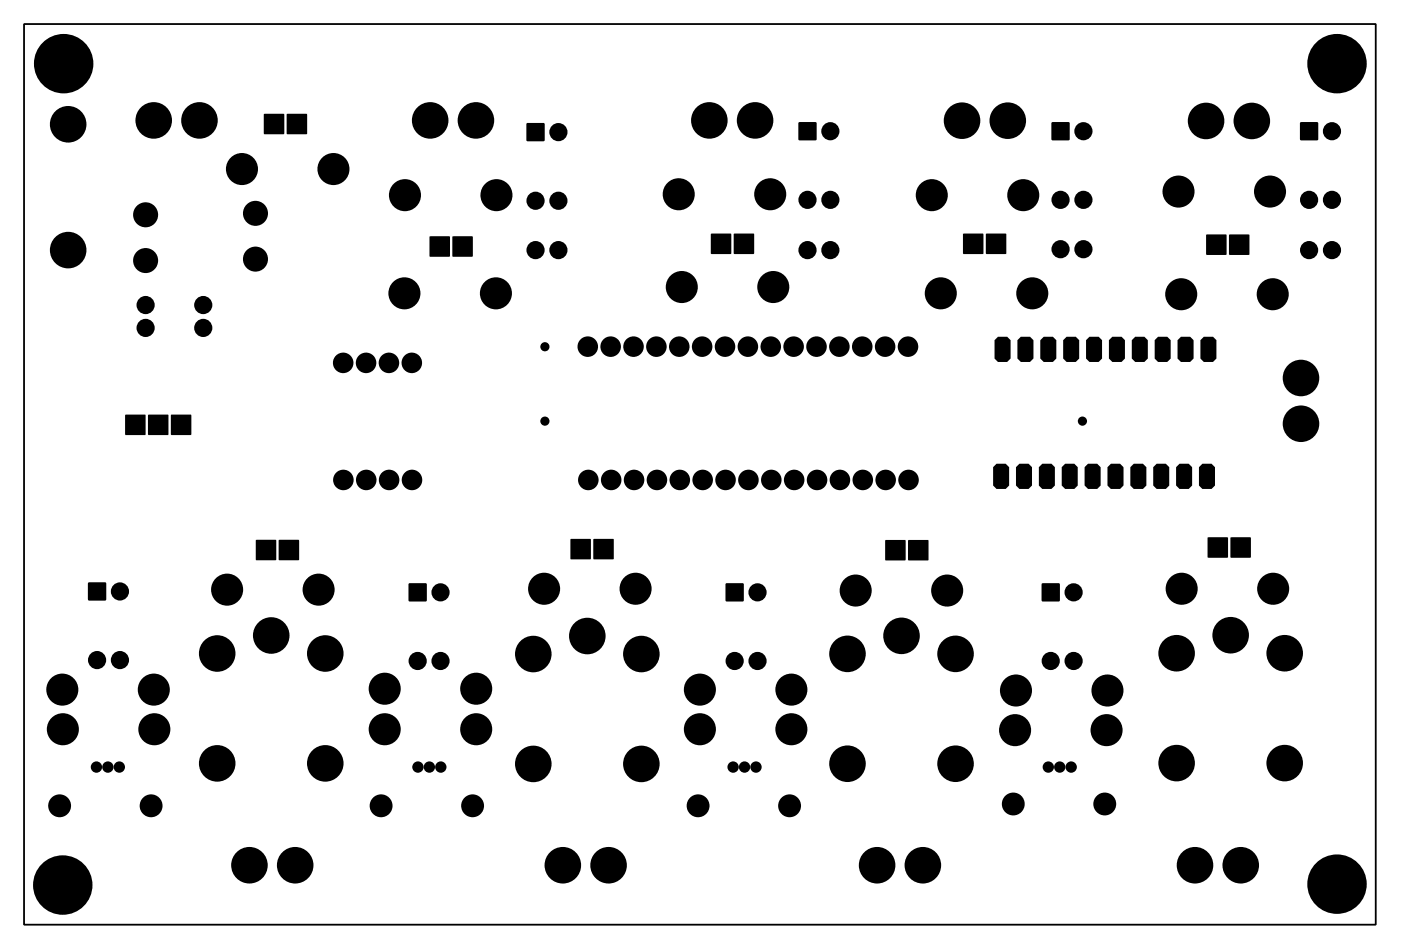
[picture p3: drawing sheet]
<svg xmlns="http://www.w3.org/2000/svg" width="156mm" height="105mm" viewBox="0 0 156 105" stroke-linecap="round" stroke-linejoin="round" font-family="sans-serif">
<g fill="#000">
<path d="M29.3 12.7h2.2v2.2h-2.2z" fill-rule="evenodd"/>
<path d="M31.9 12.7h2.2v2.2h-2.2z" fill-rule="evenodd"/>
<path d="M58.5 13.7h1.9v1.9h-1.9z" fill-rule="evenodd"/>
<path d="M88.7 13.6h1.9v1.9h-1.9z" fill-rule="evenodd"/>
<path d="M116.8 13.6h1.9v1.9h-1.9z" fill-rule="evenodd"/>
<path d="M144.4 13.6h1.9v1.9h-1.9z" fill-rule="evenodd"/>
<path d="M47.7 26.3h2.2v2.2h-2.2z" fill-rule="evenodd"/>
<path d="M50.3 26.3h2.2v2.2h-2.2z" fill-rule="evenodd"/>
<path d="M79 26h2.2v2.2h-2.2z" fill-rule="evenodd"/>
<path d="M81.5 26h2.2v2.2h-2.2z" fill-rule="evenodd"/>
<path d="M107 26h2.2v2.2h-2.2z" fill-rule="evenodd"/>
<path d="M109.5 26h2.2v2.2h-2.2z" fill-rule="evenodd"/>
<path d="M134 26.1h2.2v2.2h-2.2z" fill-rule="evenodd"/>
<path d="M136.5 26.1h2.2v2.2h-2.2z" fill-rule="evenodd"/>
<path d="M13.9 46.1h2.2v2.2h-2.2z" fill-rule="evenodd"/>
<path d="M16.5 46.1h2.2v2.2h-2.2z" fill-rule="evenodd"/>
<path d="M19 46.1h2.2v2.2h-2.2z" fill-rule="evenodd"/>
<path d="M28.4 60h2.2v2.2h-2.2z" fill-rule="evenodd"/>
<path d="M31 60h2.2v2.2h-2.2z" fill-rule="evenodd"/>
<path d="M63.4 59.9h2.2v2.2h-2.2z" fill-rule="evenodd"/>
<path d="M65.9 59.9h2.2v2.2h-2.2z" fill-rule="evenodd"/>
<path d="M98.3 60h2.2v2.2h-2.2z" fill-rule="evenodd"/>
<path d="M100.9 60h2.2v2.2h-2.2z" fill-rule="evenodd"/>
<path d="M110.3 51.9l.4-.4h1l.4 .4v2l-.4 .4h-1l-.4-.4z" fill-rule="evenodd"/>
<path d="M110.4 37.8l.4-.4h1l.4 .4v2l-.4 .4h-1l-.4-.4z" fill-rule="evenodd"/>
<path d="M112.8 51.9l.4-.4h1l.4 .4v2l-.4 .4h-1l-.4-.4z" fill-rule="evenodd"/>
<path d="M113 37.8l.4-.4h1l.4 .4v2l-.4 .4h-1l-.4-.4z" fill-rule="evenodd"/>
<path d="M115.4 51.9l.3-.4h1.1l.3 .4v2l-.3 .4h-1.1l-.3-.4z" fill-rule="evenodd"/>
<path d="M115.5 37.8l.4-.4h1l.4 .4v2l-.4 .4h-1l-.4-.4z" fill-rule="evenodd"/>
<path d="M117.9 51.9l.4-.4h1l.4 .4v2l-.4 .4h-1l-.4-.4z" fill-rule="evenodd"/>
<path d="M118.1 37.8l.3-.4h1.1l.3 .4v2l-.3 .4h-1.1l-.3-.4z" fill-rule="evenodd"/>
<path d="M120.4 51.9l.4-.4h1l.4 .4v2l-.4 .4h-1l-.4-.4z" fill-rule="evenodd"/>
<path d="M120.6 37.8l.4-.4h1l.4 .4v2l-.4 .4h-1l-.4-.4z" fill-rule="evenodd"/>
<path d="M123 51.9l.4-.4h1l.4 .4v2l-.4 .4h-1l-.4-.4z" fill-rule="evenodd"/>
<path d="M123.1 37.8l.4-.4h1l.4 .4v2l-.4 .4h-1l-.4-.4z" fill-rule="evenodd"/>
<path d="M125.5 51.9l.4-.4h1l.4 .4v2l-.4 .4h-1l-.4-.4z" fill-rule="evenodd"/>
<path d="M125.7 37.8l.4-.4h1l.4 .4v2l-.4 .4h-1l-.4-.4z" fill-rule="evenodd"/>
<path d="M128.1 51.9l.3-.4h1.1l.3 .4v2l-.3 .4h-1.1l-.3-.4z" fill-rule="evenodd"/>
<path d="M128.2 37.8l.4-.4h1l.4 .4v2l-.4 .4h-1l-.4-.4z" fill-rule="evenodd"/>
<path d="M131 51.5h1l.4 .4v2l-.4 .4h-1l-.4-.4v-2z" fill-rule="evenodd"/>
<path d="M130.8 37.8l.3-.4h1.1l.3 .4v2l-.3 .4h-1.1l-.3-.4z" fill-rule="evenodd"/>
<path d="M133.1 51.9l.4-.4h1l.4 .4v2l-.4 .4h-1l-.4-.4z" fill-rule="evenodd"/>
<path d="M133.7 37.4h1l.4 .4v2l-.4 .4h-1l-.4-.4v-2z" fill-rule="evenodd"/>
<path d="M134.1 59.7h2.2v2.2h-2.2z" fill-rule="evenodd"/>
<path d="M136.7 59.7h2.2v2.2h-2.2z" fill-rule="evenodd"/>
<path d="M9.8 64.7h2v1.9h-2z" fill-rule="evenodd"/>
<path d="M45.4 64.8h2v1.9h-2z" fill-rule="evenodd"/>
<path d="M80.6 64.8h2v1.9h-2z" fill-rule="evenodd"/>
<path d="M115.7 64.8h2v1.9h-2z" fill-rule="evenodd"/>
<circle cx="7.1" cy="7.1" r="3.3"/>
<circle cx="7.6" cy="13.8" r="2.03"/>
<circle cx="17.1" cy="13.4" r="2.03"/>
<circle cx="22.1" cy="13.4" r="2.03"/>
<circle cx="26.9" cy="18.8" r="1.78"/>
<circle cx="37" cy="18.8" r="1.78"/>
<circle cx="47.8" cy="13.4" r="2.03"/>
<circle cx="52.8" cy="13.4" r="2.03"/>
<circle cx="62" cy="14.7" r="1.01"/>
<circle cx="78.8" cy="13.4" r="2.03"/>
<circle cx="83.8" cy="13.4" r="2.03"/>
<circle cx="92.2" cy="14.6" r="1.01"/>
<circle cx="106.8" cy="13.4" r="2.03"/>
<circle cx="111.9" cy="13.4" r="2.03"/>
<circle cx="120.3" cy="14.6" r="1.01"/>
<circle cx="133.9" cy="13.4" r="2.03"/>
<circle cx="139" cy="13.4" r="2.03"/>
<circle cx="147.9" cy="14.6" r="1.01"/>
<circle cx="148.5" cy="7.1" r="3.3"/>
<circle cx="7.6" cy="27.8" r="2.03"/>
<circle cx="16.2" cy="28.9" r="1.39"/>
<circle cx="16.2" cy="23.9" r="1.39"/>
<circle cx="16.2" cy="33.9" r="1.01"/>
<circle cx="16.2" cy="36.4" r="1.01"/>
<circle cx="22.6" cy="33.9" r="1.01"/>
<circle cx="22.6" cy="36.4" r="1.01"/>
<circle cx="28.4" cy="28.8" r="1.39"/>
<circle cx="28.4" cy="23.7" r="1.39"/>
<circle cx="44.9" cy="32.6" r="1.78"/>
<circle cx="45" cy="21.7" r="1.78"/>
<circle cx="55.1" cy="32.6" r="1.78"/>
<circle cx="55.1" cy="21.7" r="1.78"/>
<circle cx="59.5" cy="27.8" r="1.01"/>
<circle cx="59.5" cy="22.3" r="1.01"/>
<circle cx="60.5" cy="38.5" r=".51"/>
<circle cx="62" cy="27.8" r="1.01"/>
<circle cx="62" cy="22.3" r="1.01"/>
<circle cx="65.3" cy="38.5" r="1.14"/>
<circle cx="67.8" cy="38.5" r="1.14"/>
<circle cx="70.3" cy="38.5" r="1.14"/>
<circle cx="72.9" cy="38.5" r="1.14"/>
<circle cx="75.4" cy="21.6" r="1.78"/>
<circle cx="75.4" cy="38.5" r="1.14"/>
<circle cx="75.7" cy="31.9" r="1.78"/>
<circle cx="78" cy="38.5" r="1.14"/>
<circle cx="80.5" cy="38.5" r="1.14"/>
<circle cx="83" cy="38.5" r="1.14"/>
<circle cx="85.5" cy="21.6" r="1.78"/>
<circle cx="85.6" cy="38.5" r="1.14"/>
<circle cx="85.9" cy="31.9" r="1.78"/>
<circle cx="88.1" cy="38.5" r="1.14"/>
<circle cx="89.7" cy="22.2" r="1.01"/>
<circle cx="89.7" cy="27.8" r="1.01"/>
<circle cx="90.7" cy="38.5" r="1.14"/>
<circle cx="92.2" cy="27.8" r="1.01"/>
<circle cx="92.2" cy="22.2" r="1.01"/>
<circle cx="93.2" cy="38.5" r="1.14"/>
<circle cx="95.7" cy="38.5" r="1.14"/>
<circle cx="98.3" cy="38.5" r="1.14"/>
<circle cx="100.8" cy="38.5" r="1.14"/>
<circle cx="103.5" cy="21.7" r="1.78"/>
<circle cx="104.5" cy="32.6" r="1.78"/>
<circle cx="113.6" cy="21.7" r="1.78"/>
<circle cx="114.6" cy="32.6" r="1.78"/>
<circle cx="117.8" cy="27.7" r="1.01"/>
<circle cx="117.8" cy="22.2" r="1.01"/>
<circle cx="120.3" cy="22.2" r="1.01"/>
<circle cx="120.3" cy="27.7" r="1.01"/>
<circle cx="130.9" cy="21.3" r="1.78"/>
<circle cx="131.2" cy="32.7" r="1.78"/>
<circle cx="141" cy="21.3" r="1.78"/>
<circle cx="141.3" cy="32.7" r="1.78"/>
<circle cx="145.4" cy="27.8" r="1.01"/>
<circle cx="145.4" cy="22.2" r="1.01"/>
<circle cx="147.9" cy="22.2" r="1.01"/>
<circle cx="147.9" cy="27.8" r="1.01"/>
<circle cx="38.1" cy="40.3" r="1.14"/>
<circle cx="38.1" cy="53.3" r="1.14"/>
<circle cx="40.6" cy="40.3" r="1.14"/>
<circle cx="40.7" cy="53.3" r="1.14"/>
<circle cx="43.2" cy="40.3" r="1.14"/>
<circle cx="43.2" cy="53.3" r="1.14"/>
<circle cx="45.7" cy="40.3" r="1.14"/>
<circle cx="45.7" cy="53.3" r="1.14"/>
<circle cx="60.5" cy="46.8" r=".51"/>
<circle cx="65.3" cy="53.3" r="1.14"/>
<circle cx="67.9" cy="53.3" r="1.14"/>
<circle cx="70.4" cy="53.3" r="1.14"/>
<circle cx="72.9" cy="53.3" r="1.14"/>
<circle cx="75.5" cy="53.3" r="1.14"/>
<circle cx="78" cy="53.3" r="1.14"/>
<circle cx="80.6" cy="53.3" r="1.14"/>
<circle cx="83.1" cy="53.3" r="1.14"/>
<circle cx="85.6" cy="53.3" r="1.14"/>
<circle cx="88.2" cy="53.3" r="1.14"/>
<circle cx="90.7" cy="53.3" r="1.14"/>
<circle cx="93.3" cy="53.3" r="1.14"/>
<circle cx="95.8" cy="53.3" r="1.14"/>
<circle cx="98.3" cy="53.3" r="1.14"/>
<circle cx="100.9" cy="53.3" r="1.14"/>
<circle cx="120.2" cy="46.8" r=".51"/>
<circle cx="144.5" cy="47" r="2.03"/>
<circle cx="144.5" cy="42" r="2.03"/>
<circle cx="6.9" cy="76.6" r="1.78"/>
<circle cx="10.8" cy="73.3" r="1.01"/>
<circle cx="13.3" cy="65.7" r="1.01"/>
<circle cx="13.3" cy="73.3" r="1.01"/>
<circle cx="17.1" cy="76.6" r="1.78"/>
<circle cx="24.1" cy="72.6" r="2.03"/>
<circle cx="25.2" cy="65.5" r="1.78"/>
<circle cx="30.1" cy="70.6" r="2.03"/>
<circle cx="35.4" cy="65.5" r="1.78"/>
<circle cx="36.1" cy="72.6" r="2.03"/>
<circle cx="42.7" cy="76.5" r="1.78"/>
<circle cx="46.4" cy="73.4" r="1.01"/>
<circle cx="48.9" cy="65.8" r="1.01"/>
<circle cx="48.9" cy="73.4" r="1.01"/>
<circle cx="52.9" cy="76.5" r="1.78"/>
<circle cx="59.2" cy="72.6" r="2.03"/>
<circle cx="60.4" cy="65.4" r="1.78"/>
<circle cx="65.2" cy="70.6" r="2.03"/>
<circle cx="70.6" cy="65.4" r="1.78"/>
<circle cx="71.2" cy="72.6" r="2.03"/>
<circle cx="77.7" cy="76.6" r="1.78"/>
<circle cx="81.6" cy="73.4" r="1.01"/>
<circle cx="84.1" cy="65.8" r="1.01"/>
<circle cx="84.1" cy="73.4" r="1.01"/>
<circle cx="87.9" cy="76.6" r="1.78"/>
<circle cx="94.1" cy="72.6" r="2.03"/>
<circle cx="95" cy="65.6" r="1.78"/>
<circle cx="100.1" cy="70.6" r="2.03"/>
<circle cx="105.2" cy="65.6" r="1.78"/>
<circle cx="106.1" cy="72.6" r="2.03"/>
<circle cx="112.8" cy="76.7" r="1.78"/>
<circle cx="116.7" cy="73.4" r="1.01"/>
<circle cx="119.2" cy="73.4" r="1.01"/>
<circle cx="119.2" cy="65.8" r="1.01"/>
<circle cx="123" cy="76.7" r="1.78"/>
<circle cx="130.7" cy="72.5" r="2.03"/>
<circle cx="131.2" cy="65.4" r="1.78"/>
<circle cx="136.7" cy="70.5" r="2.03"/>
<circle cx="141.4" cy="65.4" r="1.78"/>
<circle cx="142.7" cy="72.5" r="2.03"/>
<circle cx="6.6" cy="89.5" r="1.27"/>
<circle cx="7" cy="98.3" r="3.3"/>
<circle cx="7" cy="81" r="1.78"/>
<circle cx="10.7" cy="85.2" r=".63"/>
<circle cx="12" cy="85.2" r=".63"/>
<circle cx="13.2" cy="85.2" r=".63"/>
<circle cx="16.8" cy="89.5" r="1.27"/>
<circle cx="17.1" cy="81" r="1.78"/>
<circle cx="24.1" cy="84.8" r="2.03"/>
<circle cx="27.7" cy="96.1" r="2.03"/>
<circle cx="32.8" cy="96.1" r="2.03"/>
<circle cx="36.1" cy="84.8" r="2.03"/>
<circle cx="42.3" cy="89.5" r="1.27"/>
<circle cx="42.7" cy="81" r="1.78"/>
<circle cx="46.4" cy="85.2" r=".63"/>
<circle cx="47.7" cy="85.2" r=".63"/>
<circle cx="48.9" cy="85.2" r=".63"/>
<circle cx="52.5" cy="89.5" r="1.27"/>
<circle cx="52.9" cy="81" r="1.78"/>
<circle cx="59.2" cy="84.8" r="2.03"/>
<circle cx="62.5" cy="96.1" r="2.03"/>
<circle cx="67.6" cy="96.1" r="2.03"/>
<circle cx="71.2" cy="84.8" r="2.03"/>
<circle cx="77.5" cy="89.5" r="1.27"/>
<circle cx="77.7" cy="81" r="1.78"/>
<circle cx="81.4" cy="85.2" r=".63"/>
<circle cx="82.7" cy="85.2" r=".63"/>
<circle cx="83.9" cy="85.2" r=".63"/>
<circle cx="87.7" cy="89.5" r="1.27"/>
<circle cx="87.9" cy="81" r="1.78"/>
<circle cx="94.1" cy="84.8" r="2.03"/>
<circle cx="97.4" cy="96.1" r="2.03"/>
<circle cx="102.5" cy="96.1" r="2.03"/>
<circle cx="106.1" cy="84.8" r="2.03"/>
<circle cx="112.5" cy="89.3" r="1.27"/>
<circle cx="112.7" cy="81.1" r="1.78"/>
<circle cx="116.4" cy="85.2" r=".63"/>
<circle cx="117.7" cy="85.2" r=".63"/>
<circle cx="118.9" cy="85.2" r=".63"/>
<circle cx="122.7" cy="89.3" r="1.27"/>
<circle cx="122.9" cy="81.1" r="1.78"/>
<circle cx="130.7" cy="84.7" r="2.03"/>
<circle cx="132.7" cy="96.1" r="2.03"/>
<circle cx="137.8" cy="96.1" r="2.03"/>
<circle cx="142.7" cy="84.7" r="2.03"/>
<circle cx="148.5" cy="98.2" r="3.3"/>
</g>
<path d="M2.7 2.7h150.1v100h-150.1z" fill="none" stroke="#000" stroke-width=".2"/>
</svg>
